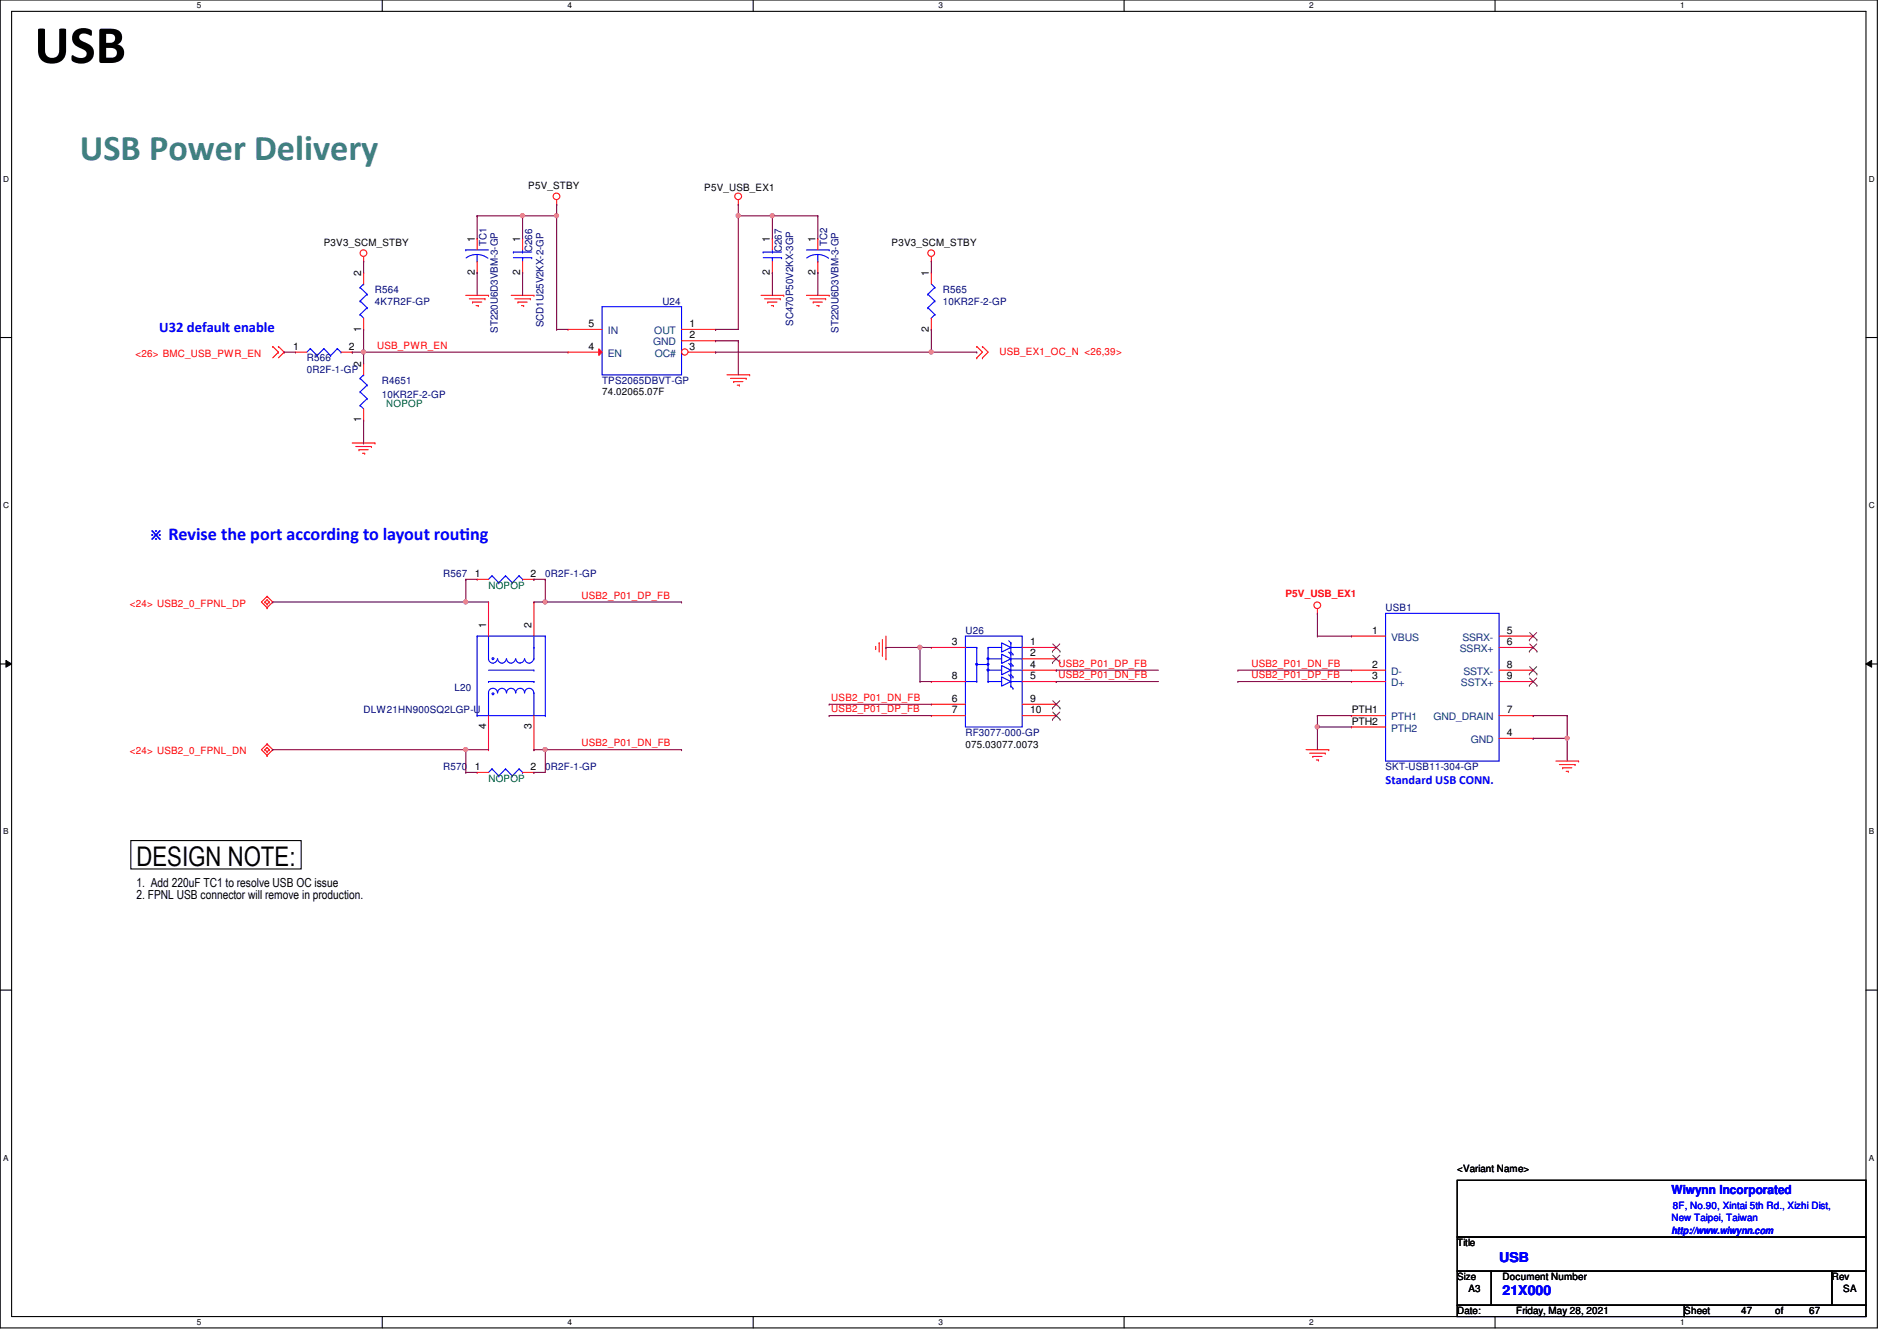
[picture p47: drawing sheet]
<svg xmlns="http://www.w3.org/2000/svg" width="297mm" height="210mm" viewBox="0 0 297 210" stroke-linecap="round" stroke-linejoin="round" font-family="sans-serif">
<defs><g id="words">
<text font-size="8.5" x="5.4" y="9.9">USB</text>
<text font-size="5.7" fill="#408080" x="12.5" y="25">USB Power Delivery</text>
<text font-size="4.2" x="21.4" y="135.5">DESIGN NOTE:</text>
<text font-size="2.5" fill="#00f" x="23.2" y="84.5">※ Revise the port according to layout rouQng</text>
<text font-size="2.3" fill="#00f" x="24.9" y="51.9">U32 default enable</text>
<g font-size="2.1" fill="#00f">
<text x="234.7" y="197.6">USB</text>
<text x="235.3" y="202.7">21X000</text>
</g>
<g font-size="1.9" fill="#00f">
<text x="217" y="122.8">Standard USB CONN.</text>
<text x="261.7" y="186.9">Wiwynn Incorporated</text>
</g>
<g font-size="1.9">
<text x="21.4" y="138.8">1. Add 220uF TC1 to resolve USB OC issue</text>
<text x="21.4" y="140.8">2. FPNL USB connector will remove in production.</text>
</g>
<g font-size="1.6">
<text x="82.7" y="29.5">P5V_STBY</text>
<text x="110.3" y="29.9">P5V_USB_EX1</text>
<text x="50.7" y="38.4">P3V3_SCM_STBY</text>
<text x="74.3" y="37.9" transform="rotate(-90 74.3 37.9)">1</text>
<text x="81.4" y="37.9" transform="rotate(-90 81.4 37.9)">1</text>
<text x="120.6" y="37.9" transform="rotate(-90 120.6 37.9)">1</text>
<text x="127.7" y="37.9" transform="rotate(-90 127.7 37.9)">1</text>
<text x="139.6" y="38.4">P3V3_SCM_STBY</text>
<text x="56.6" y="43.2" transform="rotate(-90 56.6 43.2)">2</text>
<text x="74.3" y="43" transform="rotate(-90 74.3 43)">2</text>
<text x="81.4" y="43" transform="rotate(-90 81.4 43)">2</text>
<text x="120.6" y="43" transform="rotate(-90 120.6 43)">2</text>
<text x="127.7" y="43" transform="rotate(-90 127.7 43)">2</text>
<text x="145.5" y="43.2" transform="rotate(-90 145.5 43.2)">1</text>
<text x="56.6" y="51.9" transform="rotate(-90 56.6 51.9)">1</text>
<text x="92.2" y="51.2">5</text>
<text x="107.9" y="51.2">1</text>
<text x="107.9" y="53">2</text>
<text x="145.5" y="51.9" transform="rotate(-90 145.5 51.9)">2</text>
<text x="45.9" y="54.7">1</text>
<text x="54.6" y="54.7">2</text>
<text x="56.6" y="57.4" transform="rotate(-90 56.6 57.4)">2</text>
<text x="92.2" y="54.7">4</text>
<text x="107.9" y="54.7">3</text>
<text x="94.3" y="61.9">74.02065.07F</text>
<text x="56.6" y="66.1" transform="rotate(-90 56.6 66.1)">1</text>
<text x="74.4" y="90.3">1</text>
<text x="83.1" y="90.3">2</text>
<text x="76.1" y="98.3" transform="rotate(-90 76.1 98.3)">1</text>
<text x="83.2" y="98.3" transform="rotate(-90 83.2 98.3)">2</text>
<text x="149.1" y="101">3</text>
<text x="161.3" y="101">1</text>
<text x="214.8" y="99.2">1</text>
<text x="236" y="99.2">5</text>
<text x="236" y="101">6</text>
<text x="149.1" y="106.3">8</text>
<text x="161.3" y="102.7">2</text>
<text x="161.3" y="104.5">4</text>
<text x="161.3" y="106.3">5</text>
<text x="214.8" y="104.5">2</text>
<text x="214.8" y="106.3">3</text>
<text x="236" y="104.5">8</text>
<text x="236" y="106.3">9</text>
<text x="149.1" y="109.9">6</text>
<text x="149.1" y="111.6">7</text>
<text x="161.3" y="109.9">9</text>
<text x="161.3" y="111.6">10</text>
<text x="211.7" y="111.6">PTH1</text>
<text x="211.7" y="113.4">PTH2</text>
<text x="236" y="111.6">7</text>
<text x="76.1" y="114.1" transform="rotate(-90 76.1 114.1)">4</text>
<text x="83.2" y="114.1" transform="rotate(-90 83.2 114.1)">3</text>
<text x="151.2" y="117">075.03077.0073</text>
<text x="236" y="115.2">4</text>
<text x="74.4" y="120.5">1</text>
<text x="83.1" y="120.5">2</text>
<text x="228.2" y="183.5">&lt;Variant Name&gt;</text>
<text x="228.2" y="195.1">Title</text>
<text x="228.2" y="200.4">Size</text>
<text x="230" y="202.2">A3</text>
<text x="235.3" y="200.4">Document Number</text>
<text x="286.8" y="200.4">Rev</text>
<text x="288.6" y="202.2">SA</text>
<text x="228.2" y="205.7">Date:</text>
<text x="237.4" y="205.7">Friday, May 28, 2021</text>
<text x="263.7" y="205.7">Sheet</text>
<text x="272.6" y="205.7">47</text>
<text x="278" y="205.7">of</text>
<text x="283.3" y="205.7">67</text>
</g>
<g font-size="1.6" fill="#000080">
<text x="76.2" y="38.6" transform="rotate(-90 76.2 38.6)">TC1</text>
<text x="83.3" y="39.5" transform="rotate(-90 83.3 39.5)">C266</text>
<text x="122.4" y="39.5" transform="rotate(-90 122.4 39.5)">C267</text>
<text x="129.5" y="38.6" transform="rotate(-90 129.5 38.6)">TC2</text>
<text x="58.7" y="45.9">R564</text>
<text x="58.7" y="47.7">4K7R2F-GP</text>
<text x="103.7" y="47.7">U24</text>
<text x="147.6" y="45.9">R565</text>
<text x="147.6" y="47.7">10KR2F-2-GP</text>
<text x="78" y="52.1" transform="rotate(-90 78 52.1)">ST220U6D3VBM-3-GP</text>
<text x="85.1" y="51.2" transform="rotate(-90 85.1 51.2)">SCD1U25V2KX-2-GP</text>
<text x="124.2" y="51" transform="rotate(-90 124.2 51)">SC470P50V2KX-3GP</text>
<text x="131.3" y="52.1" transform="rotate(-90 131.3 52.1)">ST220U6D3VBM-3-GP</text>
<text x="48" y="56.6">R566</text>
<text x="48" y="58.3">0R2F-1-GP</text>
<text x="59.8" y="60.1">R4651</text>
<text x="59.8" y="62.2">10KR2F-2-GP</text>
<text x="94.3" y="60.1">TPS2065DBVT-GP</text>
<text x="69.4" y="90.3">R567</text>
<text x="85.4" y="90.3">0R2F-1-GP</text>
<text x="217" y="95.7">USB1</text>
<text x="151.2" y="99.2">U26</text>
<text x="56.9" y="111.7">DLW21HN900SQ2LGP-U</text>
<text x="71.2" y="108.1">L20</text>
<text x="151.2" y="115.2">RF3077-000-GP</text>
<text x="69.4" y="120.6">R570</text>
<text x="85.4" y="120.6">0R2F-1-GP</text>
<text x="217" y="120.6">SKT-USB11-304-GP</text>
</g>
<g font-size="1.6" fill="#004080">
<text x="95.2" y="52.3">IN</text>
<text x="102.4" y="52.3">OUT</text>
<text x="95.2" y="55.8">EN</text>
<text x="102.3" y="54.1">GND</text>
<text x="102.5" y="55.8">OC#</text>
<text x="217.8" y="100.3">VBUS</text>
<text x="229" y="100.3">SSRX-</text>
<text x="217.8" y="105.6">D-</text>
<text x="217.8" y="107.4">D+</text>
<text x="228.6" y="102.1">SSRX+</text>
<text x="228.8" y="107.4">SSTX+</text>
<text x="229.1" y="105.6">SSTX-</text>
<text x="217.8" y="112.7">PTH1</text>
<text x="224.4" y="112.7">GND_DRAIN</text>
<text x="217.8" y="114.5">PTH2</text>
<text x="230.3" y="116.3">GND</text>
</g>
<g font-size="1.6" fill="#f00">
<text x="21.2" y="55.8">&lt;26&gt; BMC_USB_PWR_EN</text>
<text x="59.1" y="54.6">USB_PWR_EN</text>
<text x="156.5" y="55.5">USB_EX1_OC_N &lt;26,39&gt;</text>
<text x="20.3" y="95">&lt;24&gt; USB2_0_FPNL_DP</text>
<text x="91.1" y="93.7">USB2_P01_DP_FB</text>
<text x="201.3" y="93.4">P5V_USB_EX1</text>
<text x="165.7" y="104.4">USB2_P01_DP_FB</text>
<text x="165.7" y="106.1">USB2_P01_DN_FB</text>
<text x="196" y="104.4">USB2_P01_DN_FB</text>
<text x="196" y="106.1">USB2_P01_DP_FB</text>
<text x="130.2" y="109.7">USB2_P01_DN_FB</text>
<text x="130.2" y="111.5">USB2_P01_DP_FB</text>
<text x="20.3" y="118.1">&lt;24&gt; USB2_0_FPNL_DN</text>
<text x="91.1" y="116.8">USB2_P01_DN_FB</text>
</g>
<g font-size="1.6" fill="#008000">
<text x="60.5" y="63.7">NOPOP</text>
<text x="76.5" y="92.1">NOPOP</text>
<text x="76.5" y="122.3">NOPOP</text>
</g>
<g font-size="1.6" fill="#00f">
<text x="261.7" y="191.1">New Taipei, Taiwan</text>
<text x="262" y="189.2">8F, No.90, Xintai 5th Rd., Xizhi Dist,</text>
<text x="261.7" y="193.1">http://www.wiwynn.com</text>
</g>
<g font-size="1.3">
<text x="30.8" y="1.3">5</text>
<text x="88.9" y="1.3">4</text>
<text x="146.9" y="1.3">3</text>
<text x="205" y="1.3">2</text>
<text x="263.1" y="1.3">1</text>
<text x=".5" y="28.4">D</text>
<text x="292.6" y="28.4">D</text>
<text x=".5" y="79.5">C</text>
<text x="292.6" y="79.5">C</text>
<text x=".5" y="130.6">B</text>
<text x="292.6" y="130.6">B</text>
<text x=".5" y="181.7">A</text>
<text x="292.6" y="181.7">A</text>
<text x="30.8" y="207.4">5</text>
<text x="88.9" y="207.4">4</text>
<text x="146.9" y="207.4">3</text>
<text x="205" y="207.4">2</text>
<text x="263.1" y="207.4">1</text>
</g>
</g></defs>
<path d="M0 0h294v207.9h-294zM1.8 1.8h290.4v204.3h-290.4z" fill="none" stroke="#000" stroke-width=".17"/>
<g fill="#fff">
<path d="M30.8 .2h.7v1.4h-.7z"/>
<path d="M30.8 206.2h.7v1.4h-.7z"/>
</g>
<path d="M59.9 0v1.8M59.9 206.1v1.8" fill="none" stroke="#000" stroke-width=".17"/>
<g fill="#fff">
<path d="M88.9 .2h.6v1.4h-.6z"/>
<path d="M88.9 206.2h.6v1.4h-.6z"/>
</g>
<path d="M117.9 0v1.8M117.9 206.1v1.8" fill="none" stroke="#000" stroke-width=".17"/>
<g fill="#fff">
<path d="M146.9 .2h.7v1.4h-.7z"/>
<path d="M146.9 206.2h.7v1.4h-.7z"/>
</g>
<path d="M176 0v1.8M176 206.1v1.8" fill="none" stroke="#000" stroke-width=".17"/>
<g fill="#fff">
<path d="M205 .2h.7v1.4h-.7z"/>
<path d="M205 206.2h.7v1.4h-.7z"/>
</g>
<path d="M234.1 0v1.8M234.1 206.1v1.8" fill="none" stroke="#000" stroke-width=".17"/>
<g fill="#fff">
<path d="M263.1 .2h.7v1.4h-.7z"/>
<path d="M263.1 206.2h.7v1.4h-.7z"/>
<path d="M.5 27.3h.9v1.4h-.9z"/>
<path d="M292.6 27.3h.9v1.4h-.9z"/>
<path d="M.5 78.4h.9v1.4h-.9z"/>
<path d="M292.6 78.4h.9v1.4h-.9z"/>
</g>
<path d="M0 52.8h1.8M292.2 52.8h1.8" fill="none" stroke="#000" stroke-width=".17"/>
<g fill="#fff">
<path d="M.5 129.5h.8v1.4h-.8z"/>
<path d="M292.6 129.5h.9v1.4h-.9z"/>
</g>
<path d="M0 103.9h1.8M292.2 103.9h1.8" fill="none" stroke="#000" stroke-width=".17"/>
<path d="M.9 103.4l.9 .5-.9 .5zM292.2 103.9l.9-.5v1z" fill="#000"/>
<path d="M.9 103.4l.9 .5-.9 .5zM292.2 103.9l.9-.5v1z" fill="none" stroke="#000" stroke-width=".16"/>
<g fill="#fff">
<path d="M.5 180.5h.8v1.4h-.8z"/>
<path d="M292.6 180.5h.9v1.4h-.9z"/>
</g>
<path d="M20.5 131.6h26.7v4.4h-26.7zM0 155h1.8M292.2 155h1.8M228.2 184.7h64v8.9h-64zM228.2 193.6h64v5.4h-64zM228.2 199h5.3v5.3h-5.3zM233.5 199h53.3v5.3h-53.3zM286.8 199h5.4v5.3h-5.4zM228.2 204.3h35.5v1.8h-35.5zM263.7 204.3h28.5v1.8h-28.5z" fill="none" stroke="#000" stroke-width=".17"/>
<g fill="none" stroke="#f00" stroke-width=".17">
<path d="M87.2 32h.1M87.2 31.3v.7M115.6 32h.1M115.6 31.3v.7M128.1 37.3h.1M128.1 37.3v1.8M42.7 54.2h.1M42.7 54.2l.9 .9M43.6 55.1h.1M43.6 54.2h.1M43.6 55.1l-.9 .9M43.6 54.2l.9 .9"/>
<path d="M44.5 55.1h.1M44.5 55.1l-.9 .9M56.9 40.9h.1M56.9 56.9h.1M56.9 40.2v.7M56.9 56.9v1.8M72.9 46.2h3.6M73.5 46.8h2.4M74 47.3h.1M74 47.3h1.4M74.5 47.8h.4M74.9 47.8h.1"/>
<path d="M75.9 46.8h.1M76.5 46.2h.1M80 46.2h3.6M80.6 46.8h2.5M81.1 47.3h.1M81.1 47.3h1.4M81.7 47.8h.3M82 47.8h.1M83.1 46.8h.1M83.6 46.2h.1M106.7 51.6h5.4M106.7 53.3h5.4"/>
<path d="M112.1 51.6h.1M112.1 53.3h.1M113.8 58.7h3.6M114.4 59.2h2.4M114.9 59.7h.1M114.9 59.7h1.4M116.8 59.2h.1M117.4 58.7h.1M119.2 46.2h3.5M119.7 46.8h2.5M120.2 47.3h.1M120.2 47.3h1.5"/>
<path d="M120.8 47.8h.3M121.1 47.8h.1M122.2 46.8h.1M122.7 46.2h.1M126.3 46.2h3.5M126.8 46.8h2.5M127.3 47.3h.1M127.3 47.3h1.5M127.9 47.8h.3M128.1 42.7h.1M128.1 40.9v1.8M128.2 47.8h.1"/>
<path d="M129.3 46.8h.1M129.8 46.2h.1M145.8 40.9h.1M145.8 40.2v.7M152.9 56h.1M152.9 54.2h.1M152.9 54.2l.9 .9-.9 .9M153.8 56h.1M153.8 54.2h.1M153.8 54.2l.9 .9-.9 .9M55.2 69.3h3.5M55.7 69.9h2.5"/>
<path d="M56.2 70.4h.1M56.2 70.4h1.5M56.8 71h.3M56.9 65.8h.1M56.9 64v1.8M57.1 71h.1M58.2 69.9h.1M58.7 69.3h.1M115.4 60.3h.4M115.8 60.3h.1M41.5 94.2h.1M41.5 94.2l.3 .4"/>
<path d="M41.8 93.3h.1M41.8 95.1h.1M41.8 94.6h.1M41.8 93.9h.1M41.8 93.3l-.9 .9 .9 .9M41.8 93.3l.9 .9-.9 .9M41.8 93.9l.4 .3M41.8 93.9l-.3 .3M42.2 94.2h.1M42.2 94.2l-.4 .4M138.7 99.6v3.5M206.3 96h.1"/>
<path d="M206.3 95.3v.7M211.6 99.6h.1M211.6 99.6h5.4M234.7 99.6h5.4M240.1 99.6h.1M41.5 117.3h.1M41.5 117.3l.3 .4M41.8 116.5h.1M41.8 118.2h.1M41.8 117.7h.1M41.8 117h.1M41.8 116.5l-.9 .8 .9 .9"/>
<path d="M41.8 116.5l.9 .8-.9 .9M41.8 117l.4 .3M41.8 117l-.3 .3M42.2 117.3h.1M42.2 117.3l-.4 .4M137.1 101.5h.1M137.1 101.2v.3M137.7 100.6h.1M137.7 100.6v1.5M138.2 102.6h.1M138.2 100.1v2.5M138.7 103.1h.1"/>
<path d="M204.5 117.3h3.6M205.1 117.9h2.4M205.6 118.4h.1M205.6 118.4h1.4M206.1 119h.4M206.5 119h.1M207.5 117.9h.1M208.1 117.3h.1M211.6 104.9h.1M211.6 106.7h.1M211.6 112h.1M211.6 113.8h.1"/>
<path d="M211.6 104.9h5.4M211.6 106.7h5.4M211.6 112h5.4M211.6 113.8h5.4M234.7 104.9h5.4M234.7 106.7h5.4M234.7 115.6h5.4M234.7 112h5.4M234.7 101.3h5.4M240.1 115.6h.1M240.1 112h.1M240.1 104.9h.1"/>
<path d="M240.1 106.7h.1M240.1 101.3h.1M243.6 119.1h3.6M244.2 119.7h2.4M246.6 119.7h.1M247.2 119.1h.1M244.7 120.2h.1M244.7 120.2h1.4M245.2 120.7h.4M245.6 120.7h.1"/>
<circle cx="56.9" cy="39.6" r=".52"/>
<circle cx="87.1" cy="30.7" r=".52"/>
<circle cx="115.6" cy="30.7" r=".52"/>
<circle cx="145.8" cy="39.6" r=".52"/>
<circle cx="206.3" cy="94.7" r=".52"/>
</g>
<g fill="none" stroke="#00f" stroke-width=".17">
<path d="M126.3 39.1h3.5M128.1 39.8l.7 .1 .9 .5M128.1 39.8l-1.2 .2-.6 .4M128.1 39.8v1.1M129.8 39.1h.1M56.4 59.2h.1M56.4 59.2l1.1 1.1M56.9 58.7h.1M56.9 58.7l-.5 .5M94.3 48h12.4v10.7h-12.4zM128.1 40.9h.1M56.4 63.5h.1"/>
<path d="M56.4 61.3h.1M56.4 63.5l.5 .5M56.4 61.3l1.1 1.1M57.5 62.4h.1M57.5 60.3h.1M57.5 62.4l-1.1 1.1M57.5 60.3l-1.1 1M217 96h17.7v23.1h-17.7z"/>
</g>
<g fill="none" stroke="#804000" stroke-width=".16">
<path d="M239.5 99l1.2 1.2M240.6 99l-1.1 1.2M239.5 105.5h.1M239.5 107.3h.1M239.5 100.2h.1M239.5 101.9h.1M239.5 104.4l1.2 1.1M239.5 106.1l1.2 1.2M239.5 100.8l1.2 1.1M240.6 104.4l-1.1 1.1M240.6 106.1l-1.1 1.2M240.6 100.8l-1.1 1.1"/>
<path d="M240.7 105.5h.1M240.7 107.3h.1M240.7 100.2h.1M240.7 101.9h.1"/>
</g>
<circle cx="107.2" cy="55.1" r=".5" fill="#fff"/>
<g fill="none" stroke="#f00" stroke-width=".17">
<path d="M107.8 55.1h4.3M112.1 55.1h.1"/>
<circle cx="107.2" cy="55.1" r=".5"/>
</g>
<path d="M93.8 54.6l.5 .5-.5 .5z" fill="#f00"/>
<g fill="none" stroke="#f00" stroke-width=".17">
<path d="M120.9 37.3h.1M120.9 37.3v1.8M46.3 55.1h.1M46.3 55.1h1.7M53.4 55.1h1.8M55.2 55.1h.1M56.9 51.6h.1M56.9 42.7h.1M56.9 42.7v1.7M56.9 49.8v1.8M88.9 55.1h.1M88.9 51.6h.1"/>
<path d="M88.9 55.1h5.4M88.9 51.6h5.4M93.8 54.6l.5 .5-.5 .5zM120.9 42.7h.1M120.9 40.9v1.8M145.8 42.7h.1M145.8 51.6h.1M145.8 42.7v1.7M145.8 49.8v1.8M76.5 94.2h.1M76.5 94.2v5.4M83.6 94.2h.1"/>
<path d="M83.6 94.2v5.4M76.5 117.3h.1M76.5 112v5.3M83.6 117.3h.1M83.6 112v5.3M74.7 120.9h.1M74.7 120.9h1.8M81.8 120.9h1.8M83.6 120.9h.1"/>
</g>
<g fill="none" stroke="#00f" stroke-width=".17">
<path d="M119.5 39.5h.1M119.5 39.5h2.9M120.9 39.5h.1M120.9 39.1v.4M48.6 54.6h.1M48.6 54.6l-.6 .5M48.6 54.6l1.1 1.1M49.7 55.7h.1M50.7 54.6h.1M50.7 54.6l-1 1.1M50.7 54.6l1.1 1.1M51.8 55.7h.1"/>
<path d="M52.8 54.6h.1M52.8 54.6l-1 1.1M52.8 54.6l.6 .5M53.4 55.1h.1M56.4 49.2h.1M56.4 47.1h.1M56.4 45h.1M56.4 49.2l.5 .6M56.4 47.1l1.1 1.1M56.4 45l1.1 1.1M56.9 44.4h.1M56.9 44.4l-.5 .6"/>
<path d="M57.5 48.2h.1M57.5 46.1h.1M57.5 48.2l-1.1 1M57.5 46.1l-1.1 1M119.5 40.3h2.9M120.9 40.3h.1M120.9 40.3v.6M122.4 40.3h.1M145.3 46.1h.1M145.3 48.2h.1M145.3 46.1l1.1 1M145.3 48.2l1.1 1"/>
<path d="M145.8 49.8h.1M145.8 44.4l.6 .6M146.4 45h.1M146.4 47.1h.1M146.4 49.2h.1M146.4 45l-1.1 1.1M146.4 47.1l-1.1 1.1M146.4 49.2l-.6 .6M74.7 99.6h.1M74.7 99.6h10.7M74.7 99.6v12.4M76.5 99.6v3.5"/>
<path d="M83.6 99.6v3.5M85.4 99.6h.1M85.4 99.6v12.4M74.7 112h.1M74.7 112h10.7M76.5 103.1h.1M76.5 108.5h.1M76.5 108.5a.7 .7 0 0 1 .7-.8 .7 .7 0 0 1 .7 .8M76.5 103.1a.7 .7 0 0 0 .7 .7 .7 .7 0 0 0 .7-.7M76.5 106.7h.1M76.5 108.5v3.5M76.5 104.9h7.1"/>
<path d="M76.5 106.7h7.1M77.1 108.5h.2v.2h-.2zM77.1 103h.2v.2h-.2zM77.9 108.5a.68 .68 0 0 1 .7-.8 .68 .68 0 0 1 .7 .8M77.9 103.1a.68 .68 0 0 0 .7 .7 .68 .68 0 0 0 .7-.7M79.3 108.5a.7 .7 0 0 1 .7-.8 .7 .7 0 0 1 .7 .8M79.3 103.1a.7 .7 0 0 0 .7 .7 .7 .7 0 0 0 .7-.7M80.8 108.5a.68 .68 0 0 1 .6-.8 .68 .68 0 0 1 .7 .8M80.8 103.1a.68 .68 0 0 0 .6 .7 .68 .68 0 0 0 .7-.7M82.2 108.5a.7 .7 0 0 1 .7-.8 .7 .7 0 0 1 .7 .8M82.2 103.1a.7 .7 0 0 0 .7 .7 .7 .7 0 0 0 .7-.7M83.6 101.3h.1"/>
<path d="M83.6 103.1h.1M83.6 108.5h.1M83.6 104.9h.1M83.6 106.7h.1M83.6 108.5v3.5M85.4 112h.1M151.2 106.7h.1M151.2 106.7h1.7M151.2 101.3h1.7M152.9 104h.1M152.9 106.7h.1M152.9 101.3h.1"/>
<path d="M152.9 104h1.8M152.9 101.3v5.4M154.7 106.7h.1M154.7 101.3h.1M154.7 103.1h.1M154.7 104.9h.1M154.7 104.9h2.1M154.7 106.7h2.1M154.7 101.3h2.1M154.7 101.3v5.4M154.7 103.1h2.1M156.8 100.6l1.5 .7-1.5 .8z"/>
<path d="M156.8 102.4l1.5 .7-1.5 .7zM156.8 104.2l1.5 .7-1.5 .7zM156.8 106l1.5 .7-1.5 .7zM157.9 100.3l.4 .3M157.9 102.1l.4 .3M157.9 103.8l.4 .4M157.9 105.6l.4 .4M158.3 101.3h.1M158.3 102.1h.1M158.3 100.6h.1M158.3 103.8h.1M158.3 103.1h.1"/>
<path d="M158.3 102.4h.1M158.3 105.6h.1M158.3 104.9h.1M158.3 104.2h.1M158.3 107.4h.1M158.3 106.7h.1M158.3 106h.1M158.3 104.9h1.8M158.3 106.7h1.8M158.3 101.3h1.8M158.3 100.6v1.5M158.3 102.4v1.4"/>
<path d="M158.3 104.2v1.4M158.3 106v1.4M158.3 102.1l.3 .3M158.3 103.1h1.8M158.3 103.8l.3 .4M158.3 105.6l.3 .4M158.3 107.4l.3 .3M158.6 102.4h.1M158.6 104.2h.1M158.6 106h.1M158.6 107.7h.1M77 120.4h.1"/>
<path d="M77 120.4l-.5 .5M77 120.4l1.1 1.1M78.1 121.5h.1M79.2 120.4h.1M79.2 120.4l-1.1 1.1M79.2 120.4l1 1.1M80.2 121.5h.1M81.3 120.4h.1M81.3 120.4l-1.1 1.1M81.3 120.4l.5 .5M81.8 120.9h.1"/>
</g>
<path d="M154.6 103h.2v.2h-.2z" fill-rule="evenodd" fill="#00f"/>
<path d="M154.6 103h.2v.2h-.2z" fill="none" stroke="#00f" stroke-width=".17"/>
<path d="M154.6 103.9h.2v.2h-.2z" fill-rule="evenodd" fill="#00f"/>
<path d="M154.6 103.9h.2v.2h-.2z" fill="none" stroke="#00f" stroke-width=".17"/>
<path d="M154.6 104.8h.2v.2h-.2z" fill-rule="evenodd" fill="#00f"/>
<path d="M154.6 104.8h.2v.2h-.2z" fill="none" stroke="#00f" stroke-width=".17"/>
<path d="M152.8 103.9h.2v.2h-.2z" fill-rule="evenodd" fill="#00f"/>
<g fill="none" stroke="#00f" stroke-width=".17">
<path d="M72.9 39.1h.1M72.9 39.1h3.6M74.7 39.8l-1.1 .2-.6 .4M74.7 39.8l.7 .1 1 .5M74.7 39.8v1.1M80.4 39.5h.1M80.4 39.5h2.9M81.8 39.5h.1M81.8 39.1v.4M74.7 40.9h.1M80.4 40.3h2.9M81.8 40.3h.1"/>
<path d="M81.8 40.3v.6M83.3 40.3h.1M77 90.1h.1M77 90.1l-.5 .6M77 90.1l1.1 1.1M78.1 91.2h.1M79.2 90.1h.1M79.2 90.1l-1.1 1.1M79.2 90.1l1 1.1M80.2 91.2h.1M81.3 90.1h.1M81.3 90.1l-1.1 1.1"/>
<path d="M81.3 90.1l.5 .6M81.8 90.7h.1M151.2 99.6h8.9v14.2h-8.9zM152.8 103.9h.2v.2h-.2z"/>
</g>
<g fill="none" stroke="#f00" stroke-width=".17">
<path d="M74.7 37.3h.1M74.7 37.3v1.8M81.8 37.3h.1M81.8 37.3v1.8M74.7 42.7h.1M74.7 40.9v1.8M81.8 42.7h.1M81.8 40.9v1.8M74.7 90.7h.1M74.7 90.7h1.8M81.8 90.7h1.8M83.6 90.7h.1"/>
<path d="M145.8 101.3h.1M145.8 110.2h.1M145.8 112h.1M145.8 106.7h.1M145.8 101.3h5.4M145.8 106.7h5.4M145.8 110.2h5.4M145.8 112h5.4M160.1 101.3h5.3M160.1 103.1h5.3M160.1 104.9h5.3M160.1 106.7h5.3"/>
<path d="M160.1 110.2h5.3M160.1 112h5.3M165.4 101.3h.1M165.4 103.1h.1M165.4 104.9h.1M165.4 106.7h.1M165.4 110.2h.1M165.4 112h.1"/>
</g>
<g fill="none" stroke="#804000" stroke-width=".16">
<path d="M164.8 101.9h.1M164.8 103.7h.1M164.8 110.8h.1M164.8 112.6h.1M164.8 100.8l1.2 1.1M164.8 102.6l1.2 1.1M164.8 109.7l1.2 1.1M164.8 111.5l1.2 1.1M165.9 100.8l-1.1 1.1M165.9 102.6l-1.1 1.1M165.9 109.7l-1.1 1.1M165.9 111.5l-1.1 1.1"/>
<path d="M166 101.9h.1M166 103.7h.1M166 110.8h.1M166 112.6h.1"/>
</g>
<path d="M55.2 55.1h.1M55.2 55.1h1.7M112.1 55.1h.1M112.1 55.1h40.8M145.8 40.9h.1M145.8 51.6h.1M145.8 40.9v1.8M145.8 51.6v3.5M152.9 55.1h.1" fill="none" stroke="#800040" stroke-width=".17"/>
<circle cx="145.8" cy="55.1" r=".32" fill="#f0f"/>
<circle cx="145.8" cy="55.1" r=".32" fill="none" stroke="#f0f" stroke-width=".17"/>
<path d="M115.6 32h.1M115.6 33.8h.1M115.6 32v19.6M115.6 33.8h5.3" fill="none" stroke="#800040" stroke-width=".17"/>
<circle cx="115.6" cy="33.8" r=".32" fill="#f0f"/>
<circle cx="115.6" cy="33.8" r=".32" fill="none" stroke="#f0f" stroke-width=".17"/>
<path d="M120.9 33.8h.1M120.9 33.8v3.5" fill="none" stroke="#800040" stroke-width=".17"/>
<circle cx="120.9" cy="33.8" r=".32" fill="#f0f"/>
<circle cx="120.9" cy="33.8" r=".32" fill="none" stroke="#f0f" stroke-width=".17"/>
<g fill="none" stroke="#800040" stroke-width=".17">
<path d="M120.9 33.8h.1M120.9 33.8h7.2M128.1 33.8h.1M128.1 33.8v3.5M44.5 55.1h.1M44.5 55.1h1.8M56.9 51.6h.1M56.9 55.1h.1M56.9 55.1h32M56.9 51.6v3.5M87.2 51.6h.1M87.2 51.6h1.7"/>
<path d="M112.1 51.6h.1M112.1 53.3h.1M112.1 51.6h3.5M112.1 53.3h3.5M115.6 53.3h.1M115.6 53.3v5.4M120.9 42.7h.1M120.9 42.7v3.5M128.1 42.7h.1M128.1 42.7v3.5"/>
</g>
<circle cx="56.9" cy="55.1" r=".32" fill="#f0f"/>
<circle cx="56.9" cy="55.1" r=".32" fill="none" stroke="#f0f" stroke-width=".17"/>
<path d="M74.7 33.8h.1M74.7 33.8h7.1M56.9 40.9h.1M56.9 40.9v1.8" fill="none" stroke="#800040" stroke-width=".17"/>
<circle cx="81.8" cy="33.8" r=".32" fill="#f0f"/>
<circle cx="81.8" cy="33.8" r=".32" fill="none" stroke="#f0f" stroke-width=".17"/>
<path d="M74.7 33.8h.1M74.7 33.8v3.5M81.8 33.8h.1M81.8 33.8v3.5M81.8 33.8h5.4M87.2 33.8h.1M87.2 33.8v17.8" fill="none" stroke="#800040" stroke-width=".17"/>
<circle cx="87.1" cy="33.8" r=".32" fill="#f0f"/>
<circle cx="87.1" cy="33.8" r=".32" fill="none" stroke="#f0f" stroke-width=".17"/>
<g fill="none" stroke="#800040" stroke-width=".17">
<path d="M87.2 32h.1M87.2 32v1.8M74.7 42.7h.1M74.7 42.7v3.5M81.8 42.7h.1M81.8 42.7v3.5M72.9 90.7h.1M72.9 90.7v3.5M72.9 90.7h1.8M83.6 90.7h.1M83.6 90.7h1.8M85.4 90.7h.1"/>
<path d="M85.4 90.7v3.5"/>
</g>
<circle cx="85.4" cy="94.2" r=".32" fill="#f0f"/>
<circle cx="85.4" cy="94.2" r=".32" fill="none" stroke="#f0f" stroke-width=".17"/>
<path d="M42.7 94.2h.1M42.7 94.2h33.8M72.9 94.2h.1" fill="none" stroke="#800040" stroke-width=".17"/>
<circle cx="72.9" cy="94.2" r=".32" fill="#f0f"/>
<circle cx="72.9" cy="94.2" r=".32" fill="none" stroke="#f0f" stroke-width=".17"/>
<path d="M83.6 94.2h.1M83.6 94.2h23.1M106.7 94.2h.1M206.3 96h.1M206.3 99.6h.1M206.3 96v3.6M206.3 99.6h5.3M138.7 101.3h.1M138.7 101.3h7.1M144.1 101.3h.1M144.1 101.3v5.4" fill="none" stroke="#800040" stroke-width=".17"/>
<circle cx="144" cy="101.3" r=".32" fill="#f0f"/>
<circle cx="144" cy="101.3" r=".32" fill="none" stroke="#f0f" stroke-width=".17"/>
<g fill="none" stroke="#800040" stroke-width=".17">
<path d="M129.8 110.2h.1M129.8 112h.1M129.8 110.2h16M129.8 112h16M144.1 106.7h.1M144.1 106.7h1.7M165.4 104.9h.1M165.4 106.7h.1M165.4 104.9h16M165.4 106.7h16M193.8 104.9h.1M193.8 106.7h.1"/>
<path d="M193.8 104.9h17.8M193.8 106.7h17.8M206.3 112h.1M206.3 112h5.3M206.3 112v1.8M240.1 112h.1M240.1 112h5.3M245.4 112h.1M245.4 112v3.6"/>
</g>
<circle cx="206.3" cy="113.8" r=".32" fill="#f0f"/>
<circle cx="206.3" cy="113.8" r=".32" fill="none" stroke="#f0f" stroke-width=".17"/>
<path d="M206.3 113.8h.1M206.3 113.8v3.5M206.3 113.8h5.3M240.1 115.6h.1M240.1 115.6h5.3M245.4 115.6h.1M245.4 115.6v3.5" fill="none" stroke="#800040" stroke-width=".17"/>
<circle cx="245.4" cy="115.5" r=".32" fill="#f0f"/>
<circle cx="245.4" cy="115.5" r=".32" fill="none" stroke="#f0f" stroke-width=".17"/>
<path d="M42.7 117.3h.1M42.7 117.3h33.8M72.9 117.3h.1M72.9 117.3v3.6" fill="none" stroke="#800040" stroke-width=".17"/>
<circle cx="72.9" cy="117.3" r=".32" fill="#f0f"/>
<circle cx="72.9" cy="117.3" r=".32" fill="none" stroke="#f0f" stroke-width=".17"/>
<path d="M83.6 117.3h.1M83.6 117.3h23.1M85.4 117.3h.1M85.4 117.3v3.6M106.7 117.3h.1" fill="none" stroke="#800040" stroke-width=".17"/>
<circle cx="85.4" cy="117.3" r=".32" fill="#f0f"/>
<circle cx="85.4" cy="117.3" r=".32" fill="none" stroke="#f0f" stroke-width=".17"/>
<path d="M56.9 55.1h.1M56.9 55.1v1.8M56.9 69.3h.1M56.9 65.8v3.5M72.9 120.9h.1M72.9 120.9h1.8M83.6 120.9h.1M83.6 120.9h1.8" fill="none" stroke="#800040" stroke-width=".17"/>
<circle cx="145.8" cy="55.1" r=".32" fill="#f0f"/>
<circle cx="145.8" cy="55.1" r=".32" fill="none" stroke="#f0f" stroke-width=".17"/>
<circle cx="115.6" cy="33.8" r=".32" fill="#f0f"/>
<circle cx="115.6" cy="33.8" r=".32" fill="none" stroke="#f0f" stroke-width=".17"/>
<circle cx="120.9" cy="33.8" r=".32" fill="#f0f"/>
<circle cx="120.9" cy="33.8" r=".32" fill="none" stroke="#f0f" stroke-width=".17"/>
<circle cx="56.9" cy="55.1" r=".32" fill="#f0f"/>
<circle cx="56.9" cy="55.1" r=".32" fill="none" stroke="#f0f" stroke-width=".17"/>
<circle cx="81.8" cy="33.8" r=".32" fill="#f0f"/>
<circle cx="81.8" cy="33.8" r=".32" fill="none" stroke="#f0f" stroke-width=".17"/>
<circle cx="87.1" cy="33.8" r=".32" fill="#f0f"/>
<circle cx="87.1" cy="33.8" r=".32" fill="none" stroke="#f0f" stroke-width=".17"/>
<circle cx="85.4" cy="94.2" r=".32" fill="#f0f"/>
<circle cx="85.4" cy="94.2" r=".32" fill="none" stroke="#f0f" stroke-width=".17"/>
<circle cx="72.9" cy="94.2" r=".32" fill="#f0f"/>
<circle cx="72.9" cy="94.2" r=".32" fill="none" stroke="#f0f" stroke-width=".17"/>
<circle cx="144" cy="101.3" r=".32" fill="#f0f"/>
<circle cx="144" cy="101.3" r=".32" fill="none" stroke="#f0f" stroke-width=".17"/>
<circle cx="206.3" cy="113.8" r=".32" fill="#f0f"/>
<circle cx="206.3" cy="113.8" r=".32" fill="none" stroke="#f0f" stroke-width=".17"/>
<circle cx="245.4" cy="115.5" r=".32" fill="#f0f"/>
<circle cx="245.4" cy="115.5" r=".32" fill="none" stroke="#f0f" stroke-width=".17"/>
<circle cx="72.9" cy="117.3" r=".32" fill="#f0f"/>
<circle cx="72.9" cy="117.3" r=".32" fill="none" stroke="#f0f" stroke-width=".17"/>
<circle cx="85.4" cy="117.3" r=".32" fill="#f0f"/>
<circle cx="85.4" cy="117.3" r=".32" fill="none" stroke="#f0f" stroke-width=".17"/>
<use href="#words"/>
</svg>
